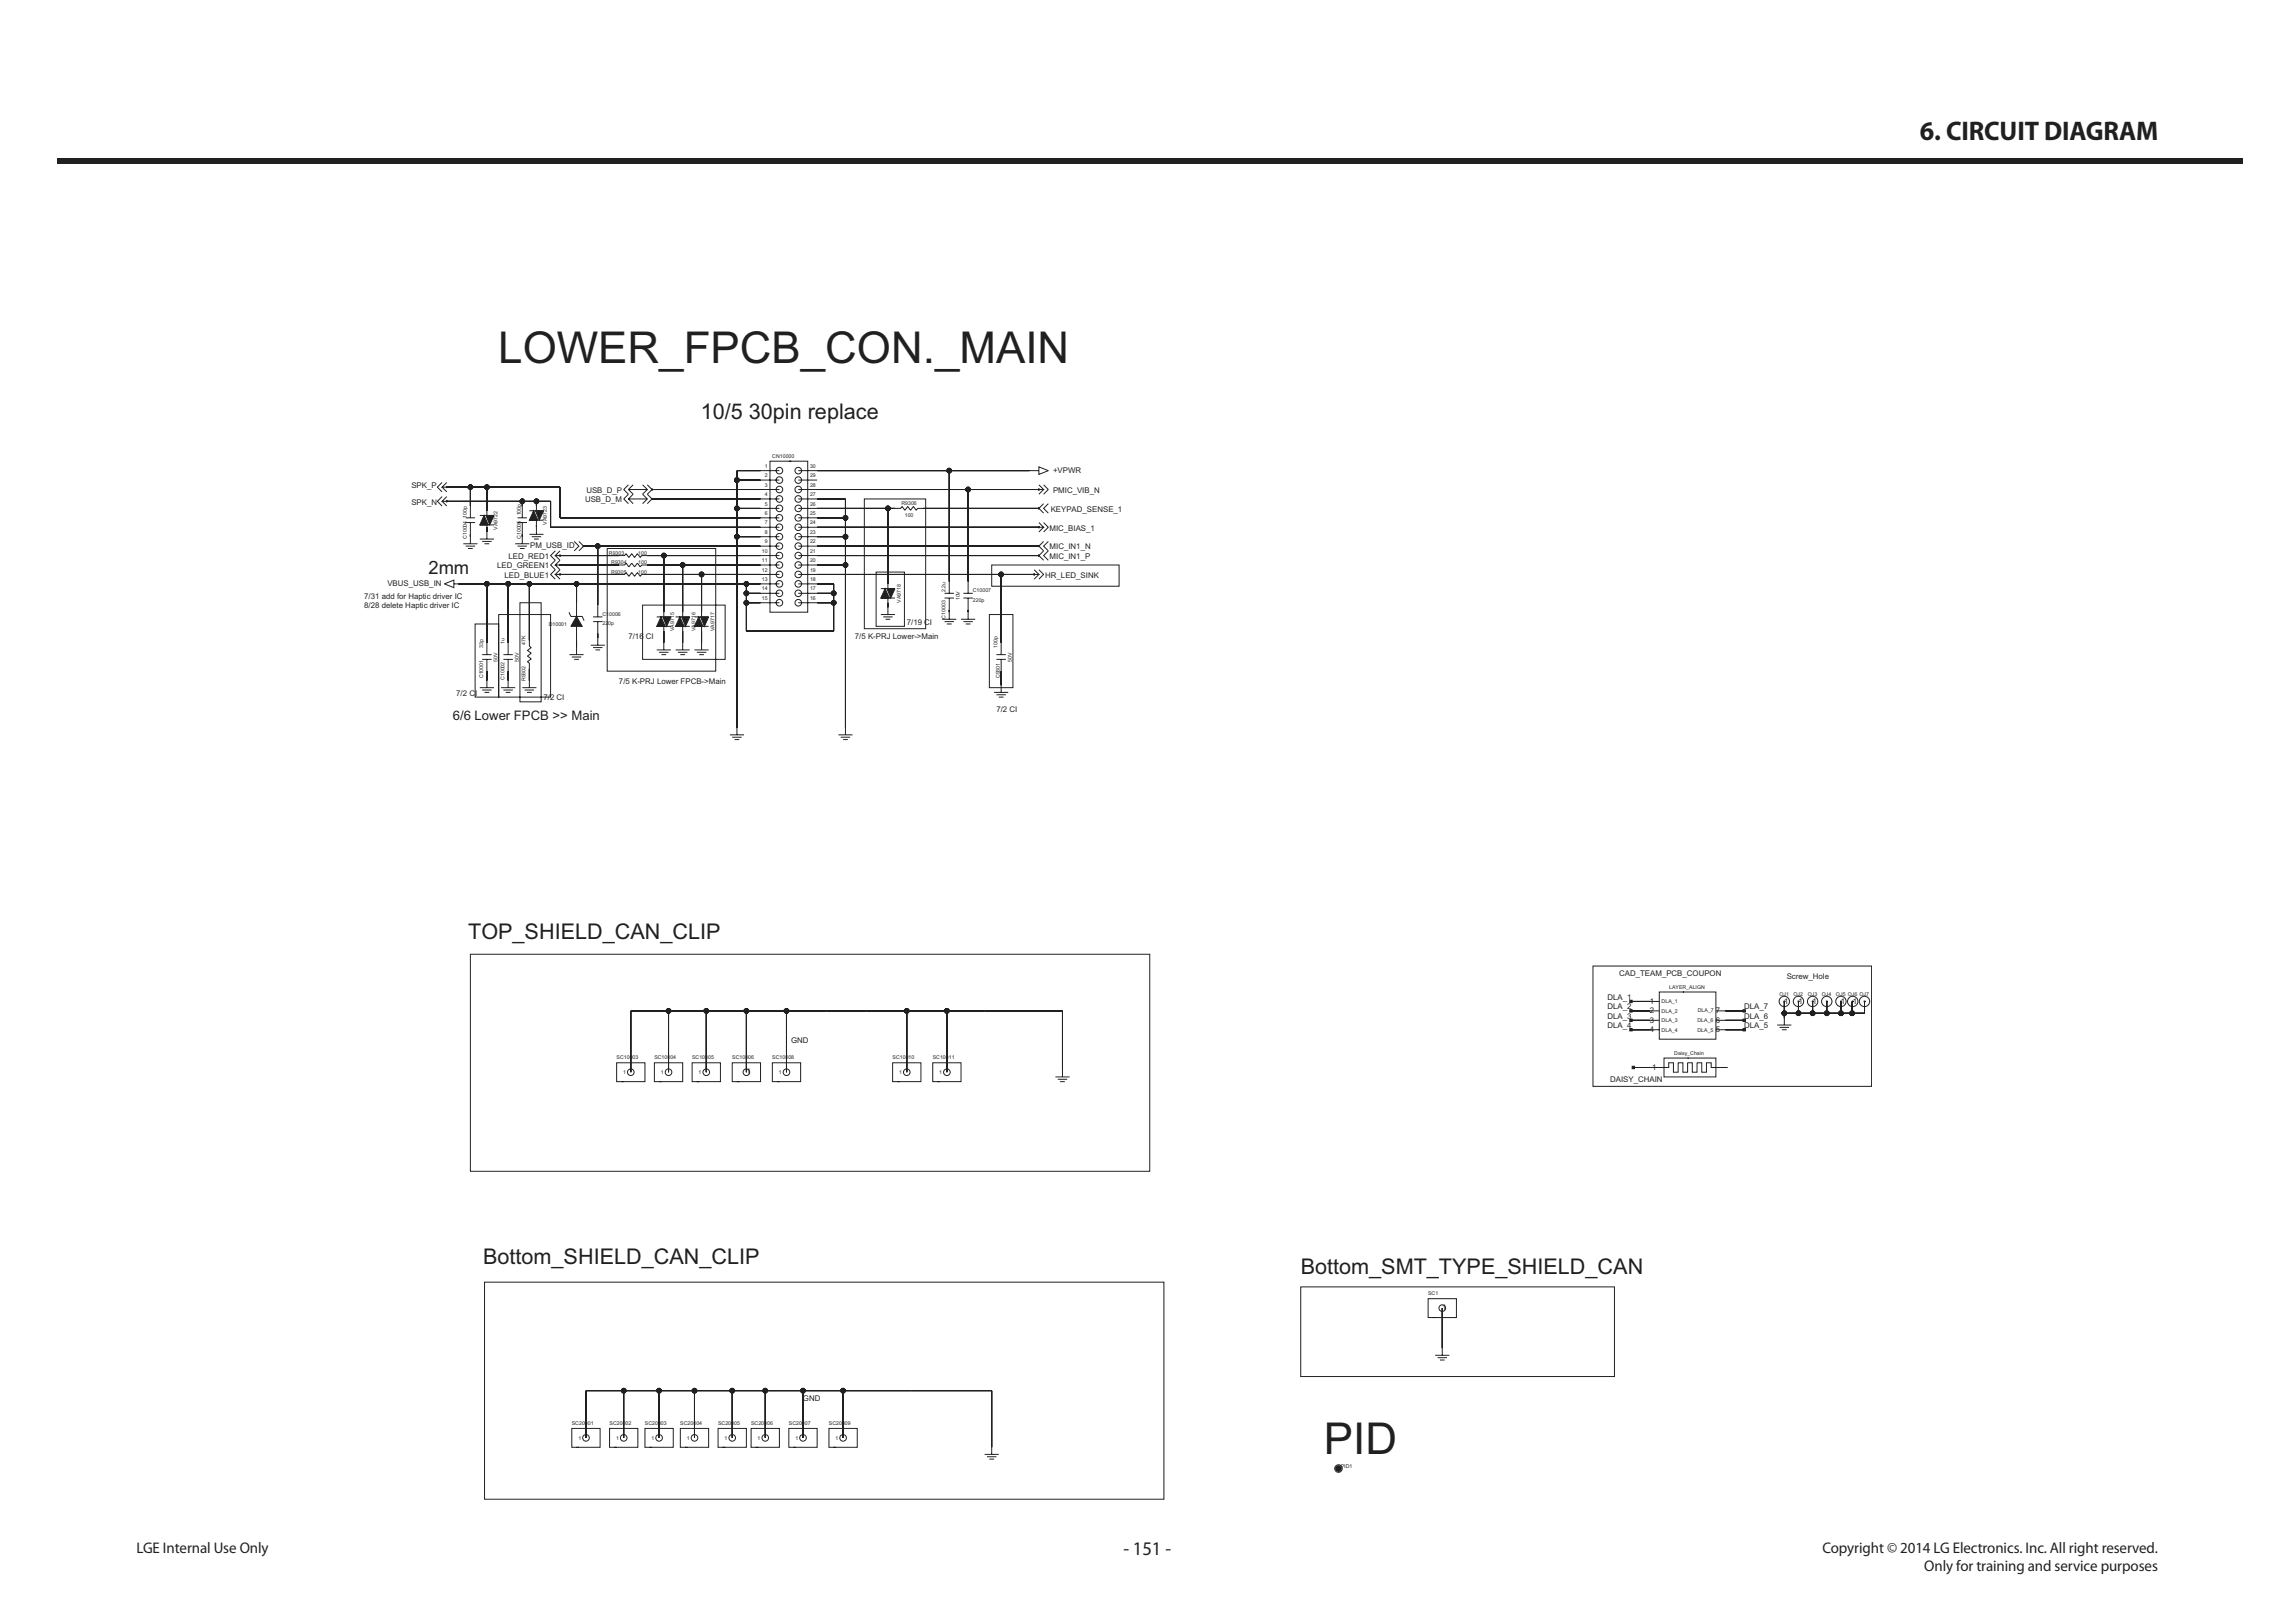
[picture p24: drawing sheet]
<svg xmlns="http://www.w3.org/2000/svg" width="420mm" height="297mm" viewBox="0 0 420 297" stroke-linecap="round" stroke-linejoin="round" font-family="sans-serif">
<defs><g id="words">
<g font-size="8" fill="#231f20">
<text x="91.2" y="66.5">LOWER_FPCB_CON._MAIN</text>
<text x="242.3" y="266">PID</text>
</g>
<text font-size="4.9" fill="#231f20" x="351.4" y="25.7">6. CIRCUIT DIAGRAM</text>
<g font-size="4" fill="#231f20">
<text x="128.2" y="76.7">10/5 30pin replace</text>
<text x="85.7" y="171.8">TOP_SHIELD_CAN_CLIP</text>
<text x="88.4" y="231.3">Bottom_SHIELD_CAN_CLIP</text>
<text x="238" y="233.1">Bottom_SMT_TYPE_SHIELD_CAN</text>
</g>
<text font-size="3.5" fill="#231f20" x="205.6" y="284.6">- 151 -</text>
<text font-size="3.4" fill="#231f20" x="78.4" y="105">2mm</text>
<g font-size="2.8" fill="#231f20">
<text x="25" y="284.1">LGE Internal Use Only</text>
<text x="333.5" y="284.1">Copyright © 2014 LG Electronics. Inc. All right reserved.</text>
<text x="352.2" y="287.5">Only for training and service purposes</text>
</g>
<text font-size="2.4" fill="#231f20" x="82.9" y="131.8">6/6 Lower FPCB &gt;&gt; Main</text>
<g font-size="1.4" fill="#231f20">
<text x="75.3" y="89.3">SPK_P</text>
<text x="192.7" y="86.5">+VPWR</text>
<text x="75.3" y="92.3">SPK_N</text>
<text x="107.1" y="91.9">USB_D_M</text>
<text x="107.3" y="90.1">USB_D_P</text>
<text x="192.3" y="93.6">KEYPAD_SENSE_1</text>
<text x="192.7" y="90.2">PMIC_VIB_N</text>
<text x="97" y="100.3">PM_USB_ID</text>
<text x="192.1" y="97.1">MIC_BIAS_1</text>
<text x="192.1" y="100.5">MIC_IN1_N</text>
<text x="70.9" y="107.3">VBUS_USB_IN</text>
<text x="91" y="104">LED_GREEN1</text>
<text x="92.3" y="105.7">LED_BLUE1</text>
<text x="93.1" y="102.3">LED_RED1</text>
<text x="191.3" y="105.7">HR_LED_SINK</text>
<text x="192.1" y="102.3">MIC_IN1_P</text>
<text x="66.7" y="109.6">7/31 add for Haptic driver IC</text>
<text x="66.7" y="111.3">8/28 delete Haptic driver IC</text>
<text x="115" y="117">7/16 CI</text>
<text x="156.5" y="117">7/5 K-PRJ Lower-&gt;Main</text>
<text x="165.9" y="114.4">7/19 CI</text>
<text x="113.3" y="125.2">7/5 K-PRJ Lower FPCB-&gt;Main</text>
<text x="83.5" y="127.3">7/2 CI</text>
<text x="99.5" y="128.2">7/2 CI</text>
<text x="182.4" y="130.3">7/2 CI</text>
<text x="296.3" y="178.7">CAD_TEAM_PCB_COUPON</text>
<text x="327" y="179.1">Screw_Hole</text>
<text x="294.2" y="184.7">DLA_2</text>
<text x="294.2" y="183">DLA_1</text>
<text x="301.9" y="185.4">2</text>
<text x="301.9" y="183.7">1</text>
<text x="314" y="185.4">7</text>
<text x="319.2" y="184.7">DLA_7</text>
<text x="326.5" y="183.7">1</text>
<text x="329.1" y="183.7">1</text>
<text x="331.7" y="183.7">1</text>
<text x="336.9" y="183.7">1</text>
<text x="339.1" y="183.7">1</text>
<text x="144.8" y="190.8">GND</text>
<text x="294.2" y="188.2">DLA_4</text>
<text x="294.2" y="186.5">DLA_3</text>
<text x="301.9" y="188.8">4</text>
<text x="301.9" y="187.1">3</text>
<text x="314" y="187.1">6</text>
<text x="314" y="188.8">5</text>
<text x="319.2" y="186.5">DLA_6</text>
<text x="319.2" y="188.2">DLA_5</text>
<text x="136.6" y="196.6">1</text>
<text x="294.7" y="198">DAISY_CHAIN</text>
<text x="302.4" y="195.8">1</text>
<text x="263.9" y="239.8">1</text>
<text x="147" y="256.4">GND</text>
</g>
<g font-size="1" fill="#231f20">
<text x="141.3" y="83.8">CN10000</text>
<text x="139.9" y="89.1">3</text>
<text x="139.9" y="87.3">2</text>
<text x="139.9" y="85.6">1</text>
<text x="148.2" y="89.1">28</text>
<text x="148.2" y="87.3">29</text>
<text x="148.2" y="85.6">30</text>
<text x="85.4" y="94.8" transform="rotate(-90 85.4 94.8)">100p</text>
<text x="95.3" y="94.3" transform="rotate(-90 95.3 94.3)">100p</text>
<text x="139.9" y="96">7</text>
<text x="139.9" y="94.2">6</text>
<text x="139.9" y="92.5">5</text>
<text x="139.9" y="90.8">4</text>
<text x="148.2" y="96">24</text>
<text x="148.2" y="94.2">25</text>
<text x="148.2" y="92.5">26</text>
<text x="148.2" y="90.8">27</text>
<text x="165" y="92.4">R9306</text>
<text x="165.6" y="94.6">100</text>
<text x="85.4" y="98.6" transform="rotate(-90 85.4 98.6)">C10004</text>
<text x="91" y="96.9" transform="rotate(-90 91 96.9)">VA9722</text>
<text x="95.3" y="98.6" transform="rotate(-90 95.3 98.6)">C10005</text>
<text x="100.1" y="96.1" transform="rotate(-90 100.1 96.1)">VA9723</text>
<text x="111.4" y="101.5">R9303</text>
<text x="116.8" y="101.5">100</text>
<text x="139.4" y="101.1">10</text>
<text x="139.9" y="99.4">9</text>
<text x="139.9" y="97.7">8</text>
<text x="148.2" y="101.1">21</text>
<text x="148.2" y="99.4">22</text>
<text x="148.2" y="97.7">23</text>
<text x="111.9" y="104.9">R9305</text>
<text x="111.9" y="103.2">R9304</text>
<text x="116.8" y="104.9">100</text>
<text x="116.8" y="103.2">100</text>
<text x="139.4" y="106.3">13</text>
<text x="139.4" y="104.6">12</text>
<text x="139.4" y="102.9">11</text>
<text x="148.2" y="106.3">18</text>
<text x="148.2" y="104.6">19</text>
<text x="148.2" y="102.9">20</text>
<text x="110.3" y="112.7">C10006</text>
<text x="139.4" y="109.8">15</text>
<text x="139.4" y="108.1">14</text>
<text x="148.2" y="109.8">16</text>
<text x="148.2" y="108.1">17</text>
<text x="164.8" y="110.3" transform="rotate(-90 164.8 110.3)">VA9718</text>
<text x="173" y="113.2" transform="rotate(-90 173 113.2)">C10003</text>
<text x="173" y="108.3" transform="rotate(-90 173 108.3)">2.2u</text>
<text x="175.7" y="109.9" transform="rotate(-90 175.7 109.9)">10V</text>
<text x="178" y="108.4">C10007</text>
<text x="178" y="110.1">220p</text>
<text x="88.4" y="118.5" transform="rotate(-90 88.4 118.5)">33p</text>
<text x="92.3" y="117.9" transform="rotate(-90 92.3 117.9)">1u</text>
<text x="96.2" y="118.1" transform="rotate(-90 96.2 118.1)">47K</text>
<text x="100.4" y="114.6">D10001</text>
<text x="110.3" y="114.4">220p</text>
<text x="123.4" y="115.5" transform="rotate(-90 123.4 115.5)">VA9715</text>
<text x="127.3" y="115.5" transform="rotate(-90 127.3 115.5)">VA9716</text>
<text x="130.7" y="115.5" transform="rotate(-90 130.7 115.5)">VA9717</text>
<text x="182.5" y="118.5" transform="rotate(-90 182.5 118.5)">100p</text>
<text x="88.4" y="124.1" transform="rotate(-90 88.4 124.1)">C10001</text>
<text x="91.1" y="121.1" transform="rotate(-90 91.1 121.1)">50V</text>
<text x="92.3" y="124.5" transform="rotate(-90 92.3 124.5)">C10002</text>
<text x="94.9" y="121.1" transform="rotate(-90 94.9 121.1)">50V</text>
<text x="96.2" y="124.7" transform="rotate(-90 96.2 124.7)">R9302</text>
<text x="183" y="124.1" transform="rotate(-90 183 124.1)">C9301</text>
<text x="185.2" y="121.1" transform="rotate(-90 185.2 121.1)">50V</text>
<text x="304.1" y="183.6">DLA_1</text>
<text x="304.1" y="185.3">DLA_2</text>
<text x="305.5" y="181">LAYER_ALIGN</text>
<text x="310.7" y="185.3">DLA_7</text>
<text x="325.6" y="182.2">OJ1</text>
<text x="328.2" y="182.2">OJ2</text>
<text x="330.8" y="182.2">OJ3</text>
<text x="333.4" y="182.2">OJ4</text>
<text x="336" y="182.2">OJ5 OJ6 OJ7</text>
<text x="304.1" y="187.1">DLA_3</text>
<text x="304.1" y="188.8">DLA_4</text>
<text x="310.7" y="188.8">DLA_5</text>
<text x="310.7" y="187.1">DLA_6</text>
<text x="112.8" y="193.9">SC10003</text>
<text x="114" y="196.6">1</text>
<text x="119.8" y="193.9">SC10004</text>
<text x="120.9" y="196.6">1</text>
<text x="126.7" y="193.9">SC10005</text>
<text x="127.9" y="196.6">1</text>
<text x="134" y="193.9">SC10006</text>
<text x="141.3" y="193.9">SC10008</text>
<text x="142.5" y="196.6">1</text>
<text x="163.4" y="193.9">SC10010</text>
<text x="164.6" y="196.6">1</text>
<text x="170.7" y="193.9">SC10011</text>
<text x="171.9" y="196.6">1</text>
<text x="306.4" y="193.1">Daisy_Chain</text>
<text x="261.4" y="237">SC1</text>
<text x="104.6" y="260.8">SC20001</text>
<text x="105.8" y="263.5">1</text>
<text x="111.6" y="260.8">SC20002</text>
<text x="112.7" y="263.5">1</text>
<text x="118" y="260.8">SC20003</text>
<text x="119.2" y="263.5">1</text>
<text x="124.5" y="260.8">SC20004</text>
<text x="125.7" y="263.5">1</text>
<text x="131.4" y="260.8">SC20005</text>
<text x="132.6" y="263.5">1</text>
<text x="137.5" y="260.8">SC20006</text>
<text x="138.6" y="263.5">1</text>
<text x="144.4" y="260.8">SC20007</text>
<text x="145.6" y="263.5">1</text>
<text x="151.7" y="260.8">SC20009</text>
<text x="152.9" y="263.5">1</text>
<text x="245.4" y="268.6">PID1</text>
</g>
</g></defs>
<path d="M10.4 29h400v1h-400z" fill="#231f20"/>
<g fill="none" stroke="#231f20" stroke-width=".18">
<path d="M108.1 118.1h2.6M108.5 118.5h1.8M108.5 112.9h1.8M108.5 113.8h1.8M109 118.9h.8M109.4 116.8v1.3M109.4 110.7v2.2M109.4 113.8v2.1M175.9 113.3h2.6M176.3 113.8h1.7M176.3 108.6h1.7M176.3 109.4h1.7"/>
<path d="M176.7 114.2h.9M177.2 112v1.3M177.2 106.4v2.2M177.2 109.4v2.2M141.3 194.5h5.2v3.4h-5.2zM142.2 197.9h.4M334.3 183.3h.1M336.9 183.3h.1M341.2 183.3h.1M261.4 237.7h5.1v3.4h-5.1zM262.2 241.1h.4M262.6 248h2.6"/>
<path d="M263.1 248.4h1.7M263.5 248.9h.9M263.9 246.7v1.3M144.4 261.4h5.1v3.4h-5.1zM145.2 264.8h.5M151.7 261.4h5.2v3.4h-5.2zM152.6 264.8h.4M244.9 268.7h.1M244.9 268.5v.4"/>
<circle cx="143.9" cy="196.2" r=".6"/>
<circle cx="334.3" cy="183.3" r=".09"/>
<circle cx="334.3" cy="183.3" r=".95"/>
<circle cx="336.9" cy="183.3" r=".95"/>
<circle cx="336.9" cy="183.3" r=".09"/>
<circle cx="341.2" cy="183.3" r=".09"/>
<circle cx="341.2" cy="183.3" r=".95"/>
<circle cx="263.9" cy="239.4" r=".6"/>
<circle cx="147" cy="263.1" r=".6"/>
<circle cx="154.3" cy="263.1" r=".6"/>
</g>
<circle cx="244.9" cy="268.7" r=".43" fill="#231f20"/>
<g fill="none" stroke="#231f20" stroke-width=".18">
<path d="M84.8 99.5h2.6M85.2 99.9h1.7M85.2 94.8h1.7M85.2 95.6h1.7M86.1 98.2v1.3M86.1 92.6v2.2M86.1 95.6v2.2M87.8 98.6h2.6M88.2 99.1h1.8M88.7 99.5h.8M89.1 97.3v1.3M89.1 93.5v.8"/>
<path d="M89.1 96.1v.8M94.3 99.5h2.6M94.7 99.9h1.7M94.7 94.8h1.7M94.7 95.6h1.7M95.6 92.6v2.2M95.6 95.6v2.2M95.6 98.2v1.3M139.2 94.8h3.4M139.2 86.1h3.4M139.2 87.9h3.4M139.2 89.6h3.4"/>
<path d="M139.2 91.3h3.4M139.2 93h3.4M139.2 96.5h3.4M139.2 98.2h3.4M139.2 99.9h3.4M140.9 84.4h6.9v27.6h-6.9zM144.4 84.4h.4M146.1 94.8h3.4M146.1 86.1h3.4M146.1 87.9h3.4M146.1 89.6h3.4M146.1 91.3h3.4"/>
<path d="M146.1 93h3.4M146.1 96.5h3.4M146.1 98.2h3.4M146.1 99.9h3.4M85.7 100.4h.8M95.1 100.4h.9M139.2 101.7h3.4M139.2 103.4h3.4M139.2 105.1h3.4M139.2 106.8h3.4M139.2 108.6h3.4M139.2 110.3h3.4"/>
<path d="M146.1 101.7h3.4M146.1 103.4h3.4M146.1 105.1h3.4M146.1 106.8h3.4M146.1 108.6h3.4M146.1 110.3h3.4M301.9 183.3h1.8M301.9 185h1.8M301.9 186.7h1.8M301.9 188.4h1.8M302.4 195.3h3v-.8h.9v1.7h.8v-1.7h.9v1.7h.8v-1.7h.9v1.7h.9v-1.7h.8v1.7h.9v-1.7h.9v.8h3M303.7 181.5h10.3v8.7h-10.3z"/>
<path d="M304.5 193.6h9.5v3.5h-9.5zM308 181.5h.1M308.8 193.6h.1M314 185h1.7M314 186.7h1.7M314 188.4h1.7M339.1 183.3h.1M131.4 261.4h5.2v3.4h-5.2zM132.3 264.8h.4M137.5 261.4h5.1v3.4h-5.1zM138.3 264.8h.5"/>
<circle cx="142.6" cy="93" r=".6"/>
<circle cx="142.6" cy="94.8" r=".6"/>
<circle cx="142.6" cy="96.5" r=".6"/>
<circle cx="142.6" cy="89.6" r=".6"/>
<circle cx="142.6" cy="87.9" r=".6"/>
<circle cx="142.6" cy="98.2" r=".6"/>
<circle cx="142.6" cy="99.9" r=".6"/>
<circle cx="142.6" cy="86.1" r=".6"/>
<circle cx="142.6" cy="91.3" r=".6"/>
<circle cx="146.1" cy="93" r=".6"/>
<circle cx="146.1" cy="96.5" r=".6"/>
<circle cx="146.1" cy="94.8" r=".6"/>
<circle cx="146.1" cy="89.6" r=".6"/>
<circle cx="146.1" cy="87.9" r=".6"/>
<circle cx="146.1" cy="98.2" r=".6"/>
<circle cx="146.1" cy="99.9" r=".6"/>
<circle cx="146.1" cy="86.1" r=".6"/>
<circle cx="146.1" cy="91.3" r=".6"/>
<circle cx="142.6" cy="108.6" r=".6"/>
<circle cx="142.6" cy="110.3" r=".6"/>
<circle cx="142.6" cy="103.4" r=".6"/>
<circle cx="142.6" cy="105.1" r=".6"/>
<circle cx="142.6" cy="101.7" r=".6"/>
<circle cx="142.6" cy="106.8" r=".6"/>
<circle cx="146.1" cy="108.6" r=".6"/>
<circle cx="146.1" cy="110.3" r=".6"/>
<circle cx="146.1" cy="103.4" r=".6"/>
<circle cx="146.1" cy="105.1" r=".6"/>
<circle cx="146.1" cy="101.7" r=".6"/>
<circle cx="146.1" cy="106.8" r=".6"/>
<circle cx="339.1" cy="183.3" r=".09"/>
<circle cx="339.1" cy="183.3" r=".95"/>
<circle cx="134" cy="263.1" r=".6"/>
<circle cx="140" cy="263.1" r=".6"/>
<circle cx="244.9" cy="268.7" r=".43"/>
<circle cx="244.9" cy="268.7" r=".69"/>
</g>
<path d="M88.9 94.3h1.5l-.8 1.8z" fill-rule="evenodd" fill="#231f20"/>
<path d="M88.9 94.3h1.5l-.8 1.8z" fill="none" stroke="#231f20" stroke-width=".18"/>
<path d="M88.6 94.3l.8 1.8h-1.6z" fill-rule="evenodd" fill="#231f20"/>
<path d="M87.8 94.3h2.6M87.8 96.1h2.6M88.6 94.3l.8 1.8h-1.6zM96.9 97.8h2.6M97.3 98.2h1.7M97.7 98.6h.9M98.2 92.6v.9M98.2 95.2v.9M98.2 96.5v1.3" fill="none" stroke="#231f20" stroke-width=".18"/>
<path d="M98 93.5h1.5l-.8 1.7z" fill-rule="evenodd" fill="#231f20"/>
<path d="M98 93.5h1.5l-.8 1.7z" fill="none" stroke="#231f20" stroke-width=".18"/>
<path d="M97.7 93.5l.7 1.7h-1.5z" fill-rule="evenodd" fill="#231f20"/>
<path d="M96.9 93.5h2.6M96.9 95.2h2.6M97.7 93.5l.7 1.7h-1.5zM191 92.2l-.9 .8 .9 .9M191.8 92.2l-.8 .8 .8 .9" fill="none" stroke="#231f20" stroke-width=".18"/>
<circle cx="190.1" cy="93" r=".09" fill="#231f20"/>
<g fill="none" stroke="#231f20" stroke-width=".18">
<path d="M104.2 119.8h2.6M105.5 110.3v2.6M105.5 114.6v2.6M105.5 118.5v1.3M123.6 118.9h2.6M124.1 119.4h1.7M124.5 119.8h.9M124.9 117.6v1.3M127.1 118.9h2.6M127.5 119.4h1.8M128 119.8h.8M128.4 117.6v1.3"/>
<path d="M182.4 119.8h1.7M183.2 117.6v2.2M104.6 120.2h1.8M105.1 120.7h.8M182.4 120.7h1.7M183.2 120.7v2.1"/>
<circle cx="190.1" cy="93" r=".09"/>
</g>
<path d="M105.5 112.8l1 1.8h-2z" fill-rule="evenodd" fill="#231f20"/>
<path d="M190.1 95.6l.9 .9h-.9M190.1 96.5h.1M191 95.6l.8 .9-.8 .8M191 96.5l-.9 .8M104.1 112l.4 .8h2l.4 .8M105.5 112.8l1 1.8h-2zM172.4 113.3h2.6M172.9 113.8h1.7M173.3 114.2h.9M173.7 112v1.3" fill="none" stroke="#231f20" stroke-width=".18"/>
<circle cx="190.1" cy="96.5" r=".09" fill="#231f20"/>
<g fill="none" stroke="#231f20" stroke-width=".18">
<path d="M191 99.1l-.9 .8 .9 .9M191.8 99.1l-.8 .8 .8 .9M112.8 194.5h5.2v3.4h-5.2zM113.7 197.9h.4M119.8 194.5h5.1v3.4h-5.1zM120.6 197.9h.5M126.7 194.5h5.1v3.4h-5.1zM127.5 197.9h.5M134 194.5h5.2v3.4h-5.2zM134.9 197.9h.4M163.4 194.5h5.1v3.4h-5.1zM164.2 197.9h.5"/>
<path d="M193.1 197.1h2.6M193.6 197.5h1.7M194 197.9h.9M194.4 195.8v1.3M104.6 261.4h5.2v3.4h-5.2zM105.5 264.8h.4M111.6 261.4h5.1v3.4h-5.1zM112.4 264.8h.4M118 261.4h5.2v3.4h-5.2zM118.9 264.8h.4M124.5 261.4h5.2v3.4h-5.2zM125.4 264.8h.4"/>
<path d="M180.2 266.1h2.6M180.6 266.6h1.8M181.1 267h.8M181.5 264.8v1.3"/>
<circle cx="190.1" cy="96.5" r=".09"/>
<circle cx="115.4" cy="196.2" r=".6"/>
<circle cx="122.3" cy="196.2" r=".6"/>
<circle cx="129.3" cy="196.2" r=".6"/>
<circle cx="136.6" cy="196.2" r=".6"/>
<circle cx="165.9" cy="196.2" r=".6"/>
<circle cx="107.2" cy="263.1" r=".6"/>
<circle cx="114.1" cy="263.1" r=".6"/>
<circle cx="120.6" cy="263.1" r=".6"/>
<circle cx="127.1" cy="263.1" r=".6"/>
</g>
<circle cx="190.1" cy="99.9" r=".09" fill="#231f20"/>
<g fill="none" stroke="#231f20" stroke-width=".18">
<path d="M191 100.8l-.9 .9 .9 .8M191.8 100.8l-.8 .9 .8 .8"/>
<circle cx="190.1" cy="99.9" r=".09"/>
</g>
<circle cx="190.1" cy="101.7" r=".09" fill="#231f20"/>
<g fill="none" stroke="#231f20" stroke-width=".18">
<path d="M115 89.6h3.5M115 88.7l-.9 .9 .9 .8M115 89.6l.9 .8M115.9 88.7l-.9 .9M117.6 88.7l.9 .9M118.5 88.7l.8 .9-.8 .8M118.5 89.6l-.9 .8M119.3 89.6h.1"/>
<circle cx="190.1" cy="101.7" r=".09"/>
</g>
<circle cx="119.3" cy="89.6" r=".09" fill="#231f20"/>
<g fill="none" stroke="#231f20" stroke-width=".18">
<path d="M115 91.3h3.5M115 90.4l-.9 .9 .9 .9M115 91.3l.9 .9M115.9 90.4l-.9 .9M117.6 90.4l.9 .9M118.5 90.4l.8 .9-.8 .9M118.5 91.3l-.9 .9M119.3 91.3h.1"/>
<circle cx="119.3" cy="89.6" r=".09"/>
</g>
<circle cx="119.3" cy="91.3" r=".09" fill="#231f20"/>
<g fill="none" stroke="#231f20" stroke-width=".18">
<path d="M80.9 88.3l-.9 .8 .9 .9M80.9 89.1l.9 .9M81.8 88.3l-.9 .8h.9M81.8 89.1h.1"/>
<circle cx="119.3" cy="91.3" r=".09"/>
</g>
<circle cx="81.8" cy="89.1" r=".09" fill="#231f20"/>
<g fill="none" stroke="#231f20" stroke-width=".18">
<path d="M80.9 90.9l-.9 .8 .9 .9M80.9 91.7l.9 .9M81.8 90.9l-.9 .8h.9M81.8 91.7h.1"/>
<circle cx="81.8" cy="89.1" r=".09"/>
</g>
<circle cx="81.8" cy="91.7" r=".09" fill="#231f20"/>
<g fill="none" stroke="#231f20" stroke-width=".18">
<path d="M163.8 93h1l.3-.3 .5 .7 .5-.7 .5 .7 .6-.7 .5 .7 .2-.4h1.1M189.3 104.3l.8 .8h-.8M189.3 105.1h.1M190.1 104.3l.9 .8-.9 .9M190.1 105.1l-.8 .9"/>
<circle cx="81.8" cy="91.7" r=".09"/>
</g>
<circle cx="189.3" cy="105.1" r=".09" fill="#231f20"/>
<g fill="none" stroke="#231f20" stroke-width=".18">
<path d="M105.1 99.1l.8 .8-.8 .9M105.9 99.1l.9 .8-.9 .9M188.4 86.1h1.7M190.1 85.4l1.7 .7-1.7 .7zM172.9 108.6h1.7M172.9 109.4h1.7M173.7 106.4v2.2M173.7 109.4v2.2M181.9 126.7h2.6M182.4 127.1h1.7M182.8 127.6h.8M183.2 125.4v1.3"/>
<circle cx="189.3" cy="105.1" r=".09"/>
</g>
<circle cx="106.8" cy="99.9" r=".09" fill="#231f20"/>
<g fill="none" stroke="#231f20" stroke-width=".18">
<path d="M120.2 118.9h2.6M120.6 119.4h1.7M121.1 119.8h.8M121.5 112v.9M121.5 114.6v.9M121.5 117.6v1.3"/>
<circle cx="106.8" cy="99.9" r=".09"/>
</g>
<path d="M121.3 112.9h1.5l-.8 1.7z" fill-rule="evenodd" fill="#231f20"/>
<path d="M121.3 112.9h1.5l-.8 1.7z" fill="none" stroke="#231f20" stroke-width=".18"/>
<path d="M121 112.9l.7 1.7h-1.5z" fill-rule="evenodd" fill="#231f20"/>
<path d="M120.2 112.9h2.6M120.2 114.6h2.6M121 112.9l.7 1.7h-1.5zM128.4 112v.9M128.4 114.6v.9" fill="none" stroke="#231f20" stroke-width=".18"/>
<path d="M128.2 112.9h1.5l-.8 1.7z" fill-rule="evenodd" fill="#231f20"/>
<path d="M128.2 112.9h1.5l-.8 1.7z" fill="none" stroke="#231f20" stroke-width=".18"/>
<path d="M127.9 112.9l.7 1.7h-1.5z" fill-rule="evenodd" fill="#231f20"/>
<g fill="none" stroke="#231f20" stroke-width=".18">
<path d="M190.1 88.7l.9 .9h-.9M190.1 89.6h.1M191 88.7l.8 .9-.8 .8M191 89.6l-.9 .8M127.1 112.9h2.6M127.1 114.6h2.6M127.9 112.9l.7 1.7h-1.5zM91.7 125.8h2.6M92.1 126.3h1.8M92.6 126.7h.8M93 124.5v1.3M95.6 125.8h2.6"/>
<path d="M96 126.3h1.7M96.4 126.7h.9M96.9 124.5v1.3M133.6 134.5h2.6M134 134.9h1.7M134.4 135.3h.9M134.9 133.2v1.3"/>
</g>
<circle cx="190.1" cy="89.6" r=".09" fill="#231f20"/>
<g fill="none" stroke="#231f20" stroke-width=".18">
<path d="M92.1 119.8h1.8M93 117.6v2.2M124.9 112v.9M124.9 114.6v.9M87.8 125.8h2.6M88.2 126.3h1.8M88.7 126.7h.8M89.1 124.5v1.3M92.1 120.7h1.8M93 120.7v2.1"/>
<circle cx="190.1" cy="89.6" r=".09"/>
</g>
<path d="M124.8 112.9h1.4l-.7 1.7z" fill-rule="evenodd" fill="#231f20"/>
<path d="M124.8 112.9h1.4l-.7 1.7z" fill="none" stroke="#231f20" stroke-width=".18"/>
<path d="M124.4 112.9l.8 1.7h-1.6z" fill-rule="evenodd" fill="#231f20"/>
<path d="M81.3 106.8l1.8-.6v1.3zM83.1 106.8h1.7M101.6 104.3l-.8 .8 .8 .9M101.6 105.1l.9 .9M102.5 104.3l-.9 .8h.9M102.5 105.1h.1M113.3 105.1h1l.3-.3 .5 .7 .5-.7 .5 .7 .5-.7 .6 .7 .2-.4h1.1M113.3 103.4h1l.3-.4 .5 .7 .5-.7 .5 .7 .5-.7 .6 .7 .2-.3h1.1M113.3 101.7h1l.3-.4 .5 .7 .5-.7 .5 .7 .5-.7 .6 .7 .2-.3h1.1M123.6 112.9h2.6M123.6 114.6h2.6M124.4 112.9l.8 1.7h-1.6z" fill="none" stroke="#231f20" stroke-width=".18"/>
<circle cx="102.5" cy="105.1" r=".09" fill="#231f20"/>
<g fill="none" stroke="#231f20" stroke-width=".18">
<path d="M101.6 100.8l-.8 .9 .8 .8M101.6 101.7l.9 .8M102.5 100.8l-.9 .9h.9M102.5 101.7h.1"/>
<circle cx="102.5" cy="105.1" r=".09"/>
</g>
<circle cx="102.5" cy="101.7" r=".09" fill="#231f20"/>
<g fill="none" stroke="#231f20" stroke-width=".18">
<path d="M101.6 102.5l-.8 .9 .8 .9M101.6 103.4l.9 .9M102.5 102.5l-.9 .9h.9M102.5 103.4h.1M170.7 194.5h5.2v3.4h-5.2zM171.6 197.9h.4"/>
<circle cx="102.5" cy="101.7" r=".09"/>
<circle cx="173.3" cy="196.2" r=".6"/>
</g>
<circle cx="102.5" cy="103.4" r=".09" fill="#231f20"/>
<g fill="none" stroke="#231f20" stroke-width=".18">
<path d="M162.5 106.8v.9M162.5 109.4v.9"/>
<circle cx="102.5" cy="103.4" r=".09"/>
</g>
<path d="M162.3 107.7h1.5l-.8 1.7z" fill-rule="evenodd" fill="#231f20"/>
<path d="M162.3 107.7h1.5l-.8 1.7z" fill="none" stroke="#231f20" stroke-width=".18"/>
<path d="M162 107.7l.8 1.7h-1.6z" fill-rule="evenodd" fill="#231f20"/>
<g fill="none" stroke="#231f20" stroke-width=".18">
<path d="M88.2 119.8h1.8M89.1 117.6v2.2M96.9 117.2v1l.3 .3-.7 .5 .7 .5-.7 .6 .7 .5-.7 .5 .4 .3v1M161.2 107.7h2.6M161.2 109.4h2.6M161.2 112.5h2.6M161.6 112.9h1.8M162 107.7l.8 1.7h-1.6zM162.1 113.3h.8M162.5 111.2v1.3M88.2 120.7h1.8M89.1 120.7v2.1"/>
<path d="M153.4 134.5h2.6M153.9 134.9h1.7M154.3 135.3h.9M154.7 133.2v1.3M325.2 187.6h2.6M325.7 188h1.7M326.1 188.4h.9M326.5 186.3v1.3M326.5 183.3h.1M329.1 183.3h.1M331.7 183.3h.1"/>
<circle cx="326.5" cy="183.3" r=".09"/>
<circle cx="326.5" cy="183.3" r=".95"/>
<circle cx="329.1" cy="183.3" r=".09"/>
<circle cx="329.1" cy="183.3" r=".95"/>
<circle cx="331.7" cy="183.3" r=".95"/>
<circle cx="331.7" cy="183.3" r=".09"/>
</g>
<path d="M173.7 111.6v.4z" fill="#231f20"/>
<g fill="none" stroke="#231f20" stroke-width=".18">
<path d="M173.7 111.6v.4zM173.7 111.6v.4M115.4 185h6.9zM115.4 185h79M115.4 185v11.2zM115.4 185v11.2M122.3 185h7zM122.3 185v11.2zM122.3 185v11.2M129.3 185h7.3zM129.3 185v11.2zM129.3 185v11.2"/>
<path d="M136.6 185h7.3zM136.6 185v11.2zM136.6 185v11.2M143.9 185h7.4zM143.9 185v11.2zM143.9 185v11.2M151.3 185h7.3zM158.6 185h7.3zM165.9 185h7.4zM165.9 185v11.2zM165.9 185v11.2M173.3 185h6.9z"/>
<path d="M173.3 185v11.2zM173.3 185v11.2M180.2 185h6.5zM186.7 185h7.7zM194.4 185v10.8zM194.4 185v10.8"/>
</g>
<circle cx="173.3" cy="185" r=".43" fill="#231f20"/>
<circle cx="173.3" cy="185" r=".43" fill="none" stroke="#231f20" stroke-width=".18"/>
<circle cx="165.9" cy="185" r=".43" fill="#231f20"/>
<circle cx="165.9" cy="185" r=".43" fill="none" stroke="#231f20" stroke-width=".18"/>
<circle cx="136.6" cy="185" r=".43" fill="#231f20"/>
<circle cx="136.6" cy="185" r=".43" fill="none" stroke="#231f20" stroke-width=".18"/>
<circle cx="129.3" cy="185" r=".43" fill="#231f20"/>
<circle cx="129.3" cy="185" r=".43" fill="none" stroke="#231f20" stroke-width=".18"/>
<circle cx="122.3" cy="185" r=".43" fill="#231f20"/>
<circle cx="122.3" cy="185" r=".43" fill="none" stroke="#231f20" stroke-width=".18"/>
<circle cx="143.9" cy="185" r=".43" fill="#231f20"/>
<g fill="none" stroke="#231f20" stroke-width=".18">
<path d="M107.2 254.5h6.9zM107.2 254.5h74.3M107.2 254.5v8.6zM107.2 254.5v8.6M114.1 254.5h6.5zM114.1 254.5v8.6zM114.1 254.5v8.6M120.6 254.5h6.5zM120.6 254.5v8.6zM120.6 254.5v8.6M127.1 254.5h6.9zM127.1 254.5v8.6z"/>
<path d="M127.1 254.5v8.6M134 254.5v8.6zM134 254.5v8.6M134 254.5h6zM140 254.5h7zM140 254.5v8.6zM140 254.5v8.6M147 254.5v8.6zM147 254.5v8.6M147 254.5h7.3zM154.3 254.5h12.5zM154.3 254.5v8.6z"/>
<path d="M154.3 254.5v8.6M166.8 254.5h14.7zM181.5 254.5v10.3zM181.5 254.5v10.3"/>
<circle cx="143.9" cy="185" r=".43"/>
</g>
<circle cx="114.1" cy="254.5" r=".43" fill="#231f20"/>
<circle cx="114.1" cy="254.5" r=".43" fill="none" stroke="#231f20" stroke-width=".18"/>
<circle cx="120.6" cy="254.5" r=".43" fill="#231f20"/>
<circle cx="120.6" cy="254.5" r=".43" fill="none" stroke="#231f20" stroke-width=".18"/>
<circle cx="127.1" cy="254.5" r=".43" fill="#231f20"/>
<circle cx="127.1" cy="254.5" r=".43" fill="none" stroke="#231f20" stroke-width=".18"/>
<circle cx="134" cy="254.5" r=".43" fill="#231f20"/>
<circle cx="134" cy="254.5" r=".43" fill="none" stroke="#231f20" stroke-width=".18"/>
<circle cx="140" cy="254.5" r=".43" fill="#231f20"/>
<circle cx="140" cy="254.5" r=".43" fill="none" stroke="#231f20" stroke-width=".18"/>
<circle cx="147" cy="254.5" r=".43" fill="#231f20"/>
<circle cx="147" cy="254.5" r=".43" fill="none" stroke="#231f20" stroke-width=".18"/>
<circle cx="154.3" cy="254.5" r=".43" fill="#231f20"/>
<g fill="none" stroke="#231f20" stroke-width=".18">
<path d="M336.9 183.3v2.1zM336.9 183.3v2.1M341.2 183.3v2.1zM341.2 183.3v2.1"/>
<circle cx="154.3" cy="254.5" r=".43"/>
</g>
<path d="M339 183.3h.1z" fill="#231f20"/>
<path d="M326.5 183.3v2.1zM326.5 183.3v2.1M331.7 185.4h2.6zM331.7 185.4h2.6M339 183.3v2.1zM339 183.3v2.1M339 183.3h.1zM339 183.3h.1" fill="none" stroke="#231f20" stroke-width=".18"/>
<path d="M326.5 185.4v.9z" fill="#231f20"/>
<g fill="none" stroke="#231f20" stroke-width=".18">
<path d="M326.5 185.4h2.6zM326.5 185.4h5.2M326.5 185.4v.9zM326.5 185.4v.9M329.1 185.4h2.6zM329.1 183.3v2.1zM329.1 183.3v2.1M331.7 183.3v2.1zM331.7 183.3v2.1M334.3 183.3v2.1zM334.3 183.3v2.1h6.9M334.3 185.4h2.6z"/>
<path d="M336.9 185.4h2.1zM339 185.4h2.2z"/>
</g>
<circle cx="326.5" cy="185.4" r=".43" fill="#231f20"/>
<circle cx="326.5" cy="185.4" r=".43" fill="none" stroke="#231f20" stroke-width=".18"/>
<circle cx="329.1" cy="185.4" r=".43" fill="#231f20"/>
<circle cx="329.1" cy="185.4" r=".43" fill="none" stroke="#231f20" stroke-width=".18"/>
<circle cx="331.7" cy="185.4" r=".43" fill="#231f20"/>
<circle cx="331.7" cy="185.4" r=".43" fill="none" stroke="#231f20" stroke-width=".18"/>
<circle cx="336.9" cy="185.4" r=".43" fill="#231f20"/>
<circle cx="336.9" cy="185.4" r=".43" fill="none" stroke="#231f20" stroke-width=".18"/>
<circle cx="334.3" cy="185.4" r=".43" fill="#231f20"/>
<circle cx="334.3" cy="185.4" r=".43" fill="none" stroke="#231f20" stroke-width=".18"/>
<circle cx="339" cy="185.4" r=".43" fill="#231f20"/>
<circle cx="339" cy="185.4" r=".43" fill="none" stroke="#231f20" stroke-width=".18"/>
<path d="M89.1 96.5v.8z" fill="#231f20"/>
<path d="M89.1 96.5v.8zM89.1 96.5v.8" fill="none" stroke="#231f20" stroke-width=".18"/>
<path d="M89.1 96.5v.4z" fill="#231f20"/>
<path d="M89.1 96.5v.4zM89.1 96.5v.4" fill="none" stroke="#231f20" stroke-width=".18"/>
<path d="M98.2 96.1v.4z" fill="#231f20"/>
<path d="M98.2 96.1v.4zM98.2 96.1v.4" fill="none" stroke="#231f20" stroke-width=".18"/>
<path d="M86.1 97.8v.4z" fill="#231f20"/>
<path d="M86.1 97.8v.4zM86.1 97.8v.4" fill="none" stroke="#231f20" stroke-width=".18"/>
<path d="M95.6 97.8v.4z" fill="#231f20"/>
<path d="M95.6 97.8v.4zM95.6 97.8v.4M121.5 115.5v2.1zM121.5 115.5v2.1M124.9 115.5v2.1zM124.9 115.5v2.1M128.4 115.5v2.1zM128.4 115.5v2.1" fill="none" stroke="#231f20" stroke-width=".18"/>
<path d="M105.5 117.2v1.3z" fill="#231f20"/>
<path d="M105.5 117.2v1.3zM105.5 117.2v1.3M96.9 122.4v2.1zM96.9 122.4v2.1" fill="none" stroke="#231f20" stroke-width=".18"/>
<path d="M93 122.8v1.7z" fill="#231f20"/>
<path d="M93 122.8v1.7zM93 122.8v1.7" fill="none" stroke="#231f20" stroke-width=".18"/>
<path d="M89.1 122.8v1.7z" fill="#231f20"/>
<path d="M89.1 122.8v1.7zM89.1 122.8v1.7M183.2 122.8v2.6zM183.2 122.8v2.6" fill="none" stroke="#231f20" stroke-width=".18"/>
<path d="M162.5 110.3v.9z" fill="#231f20"/>
<g fill="none" stroke="#231f20" stroke-width=".18">
<path d="M134.9 98.2v35zM134.9 93v5.2zM134.9 87.9v5.1zM134.9 87.9v45.3M134.9 98.2h4.3zM134.9 93h4.3zM134.9 87.9h4.3zM134.9 86.1h4.3zM134.9 98.2h4.3M134.9 93h4.3M134.9 87.9h4.3M134.9 86.1h4.3"/>
<path d="M162.5 110.3v.9zM162.5 110.3v.9"/>
</g>
<path d="M134.9 86.1v1.8z" fill="#231f20"/>
<path d="M134.9 86.1v1.8zM134.9 86.1v1.8" fill="none" stroke="#231f20" stroke-width=".18"/>
<circle cx="134.9" cy="98.2" r=".43" fill="#231f20"/>
<circle cx="134.9" cy="98.2" r=".43" fill="none" stroke="#231f20" stroke-width=".18"/>
<circle cx="134.9" cy="93" r=".43" fill="#231f20"/>
<circle cx="134.9" cy="93" r=".43" fill="none" stroke="#231f20" stroke-width=".18"/>
<circle cx="134.9" cy="87.9" r=".43" fill="#231f20"/>
<g fill="none" stroke="#231f20" stroke-width=".18">
<path d="M149.5 103.4h5.2zM149.5 103.4h5.2M154.7 105.1v28.1zM154.7 105.1v28.1"/>
<circle cx="134.9" cy="87.9" r=".43"/>
</g>
<path d="M154.7 103.4v1.7z" fill="#231f20"/>
<path d="M149.5 98.2h5.2zM149.5 94.8h5.2zM149.5 91.3h5.2zM149.5 98.2h5.2M149.5 94.8h5.2M149.5 91.3h5.2M154.7 98.2v5.2zM154.7 94.8h.1M154.7 94.8v3.4zM154.7 91.3v3.5zM154.7 91.3v13.8M154.7 103.4v1.7z" fill="none" stroke="#231f20" stroke-width=".18"/>
<circle cx="154.7" cy="103.4" r=".43" fill="#231f20"/>
<circle cx="154.7" cy="103.4" r=".43" fill="none" stroke="#231f20" stroke-width=".18"/>
<circle cx="154.7" cy="98.2" r=".43" fill="#231f20"/>
<circle cx="154.7" cy="98.2" r=".43" fill="none" stroke="#231f20" stroke-width=".18"/>
<circle cx="154.7" cy="94.8" r=".43" fill="#231f20"/>
<g fill="none" stroke="#231f20" stroke-width=".18">
<path d="M263.9 239.4v7.3zM263.9 239.4v7.3"/>
<circle cx="154.7" cy="94.8" r=".43"/>
</g>
<path d="M109.4 115.9v.9z" fill="#231f20"/>
<path d="M109.4 115.9v.9zM109.4 115.9v.9" fill="none" stroke="#231f20" stroke-width=".18"/>
<path d="M177.2 111.6v.4z" fill="#231f20"/>
<path d="M149.5 86.1h24.2zM149.5 86.1h38.9M173.7 86.1h14.7zM173.7 86.1v20.3zM173.7 86.1v20.3M177.2 111.6v.4zM177.2 111.6v.4" fill="none" stroke="#231f20" stroke-width=".18"/>
<circle cx="173.7" cy="86.1" r=".43" fill="#231f20"/>
<g fill="none" stroke="#231f20" stroke-width=".18">
<path d="M106.8 99.9h2.6zM106.8 99.9h32.4M109.4 99.9h29.8zM109.4 99.9v10.8zM109.4 99.9v10.8M119.3 91.3h19.9zM119.3 89.6h19.9zM119.3 91.3h19.9M119.3 89.6h19.9M169 93h21.1zM169 93h21.1"/>
<circle cx="173.7" cy="86.1" r=".43"/>
</g>
<circle cx="109.4" cy="99.9" r=".43" fill="#231f20"/>
<g fill="none" stroke="#231f20" stroke-width=".18">
<path d="M149.5 99.9h40.6zM149.5 96.5h40.6zM149.5 99.9h40.6M149.5 96.5h40.6M102.5 101.7h10.8zM102.5 103.4h10.8zM102.5 105.1h10.8zM102.5 101.7h10.8M102.5 103.4h10.8M102.5 105.1h10.8M149.5 101.7h40.6zM149.5 101.7h40.6"/>
<circle cx="109.4" cy="99.9" r=".43"/>
</g>
<path d="M95.6 91.7v.9z" fill="#231f20"/>
<path d="M81.8 91.7h13.8zM81.8 91.7h13.8M95.6 91.7v.9zM95.6 91.7v.9" fill="none" stroke="#231f20" stroke-width=".18"/>
<path d="M98.2 91.7v.9z" fill="#231f20"/>
<path d="M95.6 91.7h2.6zM95.6 91.7h5.2M98.2 91.7h2.6zM98.2 91.7v.9zM98.2 91.7v.9M100.8 91.7v4.8zM100.8 91.7v4.8h38.4M100.8 96.5h38.4z" fill="none" stroke="#231f20" stroke-width=".18"/>
<circle cx="95.6" cy="91.7" r=".43" fill="#231f20"/>
<circle cx="95.6" cy="91.7" r=".43" fill="none" stroke="#231f20" stroke-width=".18"/>
<circle cx="98.2" cy="91.7" r=".43" fill="#231f20"/>
<g fill="none" stroke="#231f20" stroke-width=".18">
<path d="M81.8 89.1h4.3zM81.8 89.1h20.7M86.1 89.1v3.5zM86.1 89.1v3.5M86.1 89.1h3zM89.1 89.1v4.4zM89.1 89.1v4.4M89.1 89.1h13.4zM102.5 94.8h36.7zM102.5 89.1v5.7zM102.5 89.1v5.7h36.7"/>
<circle cx="98.2" cy="91.7" r=".43"/>
</g>
<circle cx="86.1" cy="89.1" r=".43" fill="#231f20"/>
<circle cx="86.1" cy="89.1" r=".43" fill="none" stroke="#231f20" stroke-width=".18"/>
<circle cx="89.1" cy="89.1" r=".43" fill="#231f20"/>
<g fill="none" stroke="#231f20" stroke-width=".18">
<path d="M149.5 105.1h33.7zM149.5 105.1h39.8M183.2 105.1h6.1zM183.2 105.1v12.5zM183.2 105.1v12.5"/>
<circle cx="89.1" cy="89.1" r=".43"/>
</g>
<circle cx="183.2" cy="105.1" r=".43" fill="#231f20"/>
<g fill="none" stroke="#231f20" stroke-width=".18">
<path d="M89.1 106.8v10.8zM89.1 106.8v10.8M96.9 106.8v10.4zM96.9 106.8v10.4M105.5 106.8v3.5zM105.5 106.8v3.5"/>
<circle cx="183.2" cy="105.1" r=".43"/>
</g>
<path d="M83.9 106.8h.9z" fill="#231f20"/>
<g fill="none" stroke="#231f20" stroke-width=".18">
<path d="M83.9 106.8h5.2zM83.9 106.8h21.6M83.9 106.8h.9zM83.9 106.8h.1M89.1 106.8h3.9zM93 106.8h3.9zM93 106.8v10.8zM93 106.8v10.8M96.9 106.8h8.6zM149.5 108.6h3.1zM149.5 106.8h3.1zM149.5 106.8h3.1"/>
<path d="M149.5 108.6h3.1"/>
</g>
<path d="M152.6 106.8v1.8z" fill="#231f20"/>
<path d="M152.6 106.8v1.8zM152.6 106.8v1.8" fill="none" stroke="#231f20" stroke-width=".18"/>
<path d="M152.6 108.6v1.7z" fill="#231f20"/>
<path d="M136.6 108.6h2.6zM136.6 108.6h2.6M136.6 108.6h.1M136.6 115.5h16zM136.6 115.5h16M149.5 110.3h3.1zM149.5 110.3h3.1M152.6 108.6v1.7zM152.6 110.3v5.2zM152.6 108.6v6.9" fill="none" stroke="#231f20" stroke-width=".18"/>
<path d="M136.6 106.8v1.8z" fill="#231f20"/>
<path d="M105.5 106.8h31.1zM105.5 106.8h33.7M136.6 106.8h2.6zM136.6 110.3h2.6zM136.6 110.3h2.6M136.6 106.8v1.8zM136.6 110.3v5.2zM136.6 106.8v1.8M136.6 110.3v5.2" fill="none" stroke="#231f20" stroke-width=".18"/>
<path d="M136.6 108.6v1.7z" fill="#231f20"/>
<path d="M136.6 108.6v1.7zM136.6 108.6v1.7" fill="none" stroke="#231f20" stroke-width=".18"/>
<circle cx="89.1" cy="106.8" r=".43" fill="#231f20"/>
<circle cx="89.1" cy="106.8" r=".43" fill="none" stroke="#231f20" stroke-width=".18"/>
<circle cx="93" cy="106.8" r=".43" fill="#231f20"/>
<circle cx="93" cy="106.8" r=".43" fill="none" stroke="#231f20" stroke-width=".18"/>
<circle cx="96.9" cy="106.8" r=".43" fill="#231f20"/>
<circle cx="96.9" cy="106.8" r=".43" fill="none" stroke="#231f20" stroke-width=".18"/>
<circle cx="152.6" cy="108.6" r=".43" fill="#231f20"/>
<circle cx="152.6" cy="108.6" r=".43" fill="none" stroke="#231f20" stroke-width=".18"/>
<circle cx="152.6" cy="110.3" r=".43" fill="#231f20"/>
<circle cx="152.6" cy="110.3" r=".43" fill="none" stroke="#231f20" stroke-width=".18"/>
<circle cx="105.5" cy="106.8" r=".43" fill="#231f20"/>
<circle cx="105.5" cy="106.8" r=".43" fill="none" stroke="#231f20" stroke-width=".18"/>
<circle cx="136.6" cy="106.8" r=".43" fill="#231f20"/>
<circle cx="136.6" cy="106.8" r=".43" fill="none" stroke="#231f20" stroke-width=".18"/>
<circle cx="136.6" cy="110.3" r=".43" fill="#231f20"/>
<circle cx="136.6" cy="110.3" r=".43" fill="none" stroke="#231f20" stroke-width=".18"/>
<circle cx="136.6" cy="108.6" r=".43" fill="#231f20"/>
<g fill="none" stroke="#231f20" stroke-width=".18">
<path d="M149.5 89.6h27.7zM149.5 89.6h40.6M177.2 89.6v16.8zM177.2 89.6v16.8M177.2 89.6h12.9zM298.5 188.4h3.4zM298.5 186.7h3.4zM298.5 185h3.4zM298.5 183.3h3.4zM298.5 188.4h3.4M298.5 185h3.4M298.5 186.7h3.4"/>
<path d="M298.5 183.3h3.4M298.9 195.3h3.5zM298.9 195.3h3.5M315.7 185h3.5zM315.7 186.7h3.5zM315.7 188.4h3.5zM315.7 188.4h3.5M315.7 185h3.5M315.7 186.7h3.5"/>
<circle cx="136.6" cy="108.6" r=".43"/>
</g>
<g fill="#231f20" stroke="#231f20" stroke-width=".18">
<path d="M298.7 195.1h.4v.5h-.4z" fill-rule="evenodd"/>
<path d="M298.3 188.2h.4v.5h-.4z" fill-rule="evenodd"/>
<path d="M319 184.8h.4v.4h-.4z" fill-rule="evenodd"/>
<path d="M319 186.5h.4v.4h-.4z" fill-rule="evenodd"/>
<path d="M319 188.2h.4v.5h-.4z" fill-rule="evenodd"/>
<path d="M298.3 186.5h.4v.4h-.4z" fill-rule="evenodd"/>
<path d="M298.3 184.8h.4v.4h-.4z" fill-rule="evenodd"/>
<path d="M298.3 183h.4v.5h-.4z" fill-rule="evenodd"/>
</g>
<circle cx="177.2" cy="89.6" r=".43" fill="#231f20"/>
<g fill="none" stroke="#231f20" stroke-width=".18">
<path d="M118.5 101.7h3zM118.5 101.7h20.7M121.5 101.7v10.3zM121.5 101.7v10.3M121.5 101.7h17.7z"/>
<circle cx="177.2" cy="89.6" r=".43"/>
</g>
<circle cx="121.5" cy="101.7" r=".43" fill="#231f20"/>
<g fill="none" stroke="#231f20" stroke-width=".18">
<path d="M118.5 103.4h6.4zM118.5 103.4h20.7M124.9 103.4h14.3zM124.9 103.4v8.6zM124.9 103.4v8.6"/>
<circle cx="121.5" cy="101.7" r=".43"/>
</g>
<circle cx="124.9" cy="103.4" r=".43" fill="#231f20"/>
<g fill="none" stroke="#231f20" stroke-width=".18">
<path d="M118.5 105.1h9.9zM118.5 105.1h20.7M128.4 105.1h10.8zM128.4 105.1v6.9zM128.4 105.1v6.9"/>
<circle cx="124.9" cy="103.4" r=".43"/>
</g>
<circle cx="128.4" cy="105.1" r=".43" fill="#231f20"/>
<g fill="none" stroke="#231f20" stroke-width=".18">
<path d="M162.5 93v13.8zM162.5 93v13.8"/>
<circle cx="128.4" cy="105.1" r=".43"/>
</g>
<path d="M162.5 93h1.3z" fill="#231f20"/>
<path d="M149.5 93h13zM149.5 93h14.3M162.5 93h1.3z" fill="none" stroke="#231f20" stroke-width=".18"/>
<circle cx="162.5" cy="93" r=".43" fill="#231f20"/>
<g fill="none" stroke="#231f20" stroke-width=".18">
<path d="M158.2 91.3h11.2v23.7h-11.2zM86.9 114.2h4.4v13.4h-4.4zM91.3 112.5h9.5v15.1h-9.5zM95.1 110.3h3.9v18.1h-3.9zM111.1 100.4h19.9v22.4h-19.9zM117.6 110.7h15.1v10h-15.1zM160.3 104.7h5.2v9.9h-5.2zM181.1 112.5h4.3v13.3h-4.3zM181.5 103.4h23.3v3.9h-23.3zM86.1 174.6h124.3v39.7h-124.3zM291.5 176.8h51v22h-51zM88.7 234.6h124.3v39.7h-124.3z"/>
<path d="M238 235.5h57.5v16.4h-57.5z"/>
<circle cx="162.5" cy="93" r=".43"/>
</g>
<use href="#words"/>
</svg>
